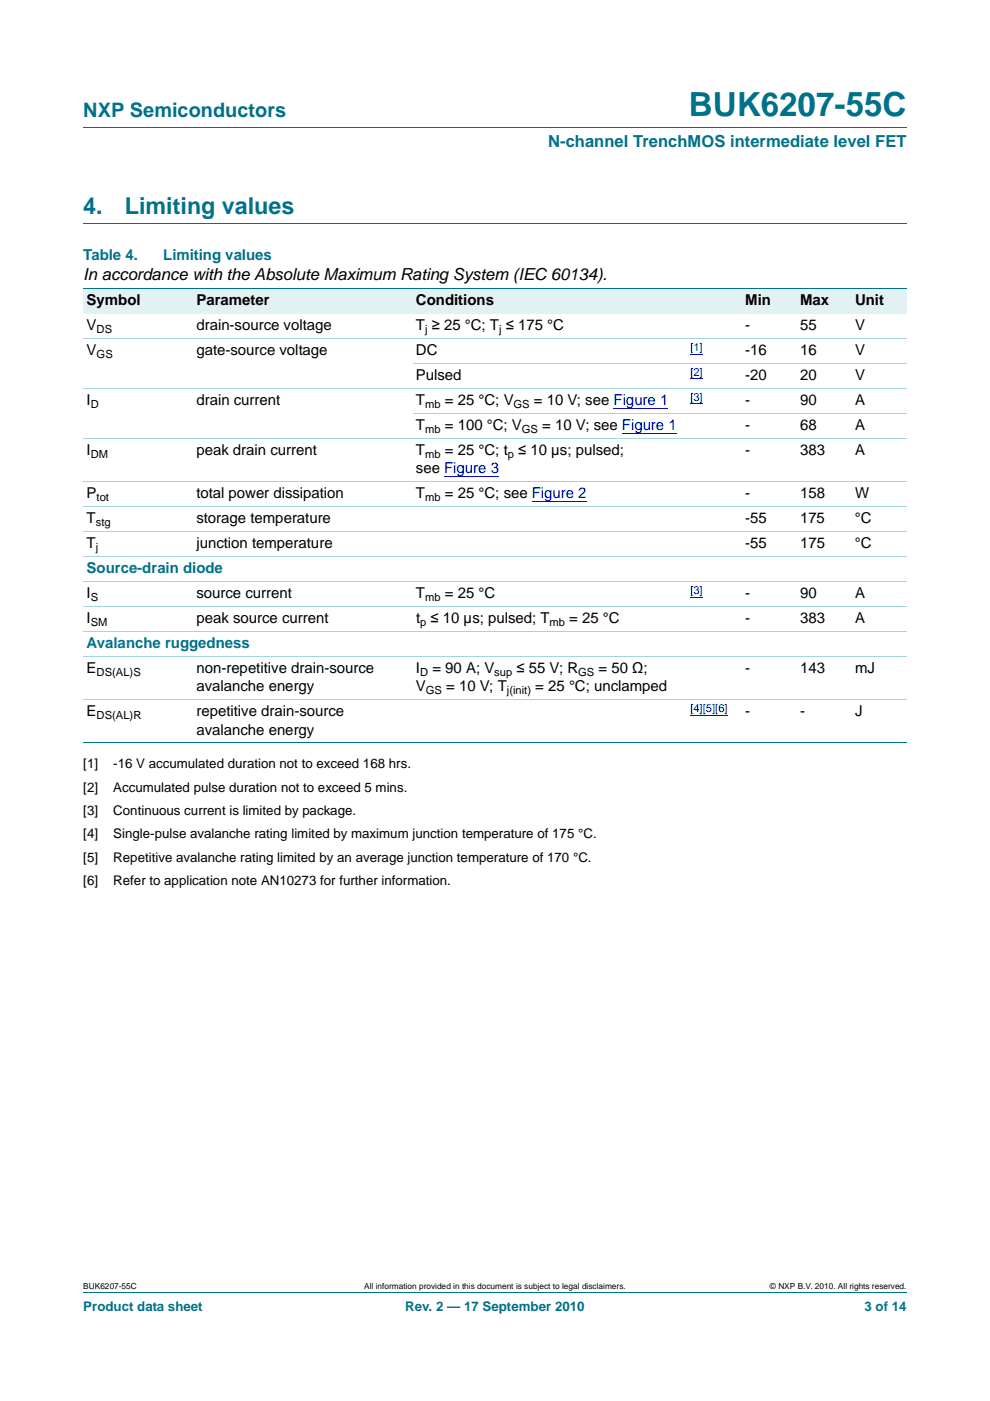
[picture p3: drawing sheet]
<svg xmlns="http://www.w3.org/2000/svg" width="210mm" height="297mm" viewBox="0 0 210 297" stroke-linecap="round" stroke-linejoin="round" font-family="sans-serif">
<defs><g id="words">
<text font-size="7" fill="#00718a" x="146.1" y="24.6">BUK6207-55C</text>
<g font-size="4.9" fill="#00718a">
<text x="17.7" y="45.4">4.</text>
<text x="26.5" y="45.4">Limiting values</text>
</g>
<text font-size="4.2" fill="#00718a" x="17.7" y="24.9">NXP Semiconductors</text>
<text font-size="3.5" fill="#00718a" x="116.3" y="31.1">N-channel TrenchMOS intermediate level FET</text>
<text font-size="3.5" x="17.7" y="59.3">In accordance with the Absolute Maximum Rating System (IEC 60134).</text>
<g font-size="3.2" fill="#00718a">
<text x="17.7" y="55.2">Table 4.</text>
<text x="34.6" y="55.2">Limiting values</text>
<text x="18.4" y="121.5">Source-drain diode</text>
<text x="18.4" y="137.4">Avalanche ruggedness</text>
</g>
<g font-size="3.2">
<text x="18.4" y="64.7">Symbol</text>
<text x="41.7" y="64.7">Parameter</text>
<text x="88.2" y="64.7">Conditions</text>
<text x="158.1" y="64.7">Min</text>
<text x="169.7" y="64.7">Max</text>
<text x="181.4" y="64.7">Unit</text>
<text x="18.4" y="70">V</text>
<text x="41.7" y="70">drain-source voltage</text>
<text x="88.2" y="70">T ≥ 25 °C; T ≤ 175 °C</text>
<text x="158.1" y="70">-</text>
<text x="169.7" y="70">55</text>
<text x="181.4" y="70">V</text>
<text x="18.4" y="75.3">V</text>
<text x="41.7" y="75.3">gate-source voltage</text>
<text x="88.2" y="75.3">DC</text>
<text x="158.1" y="75.3">-16</text>
<text x="169.7" y="75.3">16</text>
<text x="181.4" y="75.3">V</text>
<text x="88.2" y="80.6">Pulsed</text>
<text x="158.1" y="80.6">-20</text>
<text x="169.7" y="80.6">20</text>
<text x="181.4" y="80.6">V</text>
<text x="18.4" y="85.9">I</text>
<text x="41.7" y="85.9">drain current</text>
<text x="88.2" y="85.9">T</text>
<text x="94.4" y="85.9">= 25 °C; V</text>
<text x="113.2" y="85.9">= 10 V; see Figure 1</text>
<text x="158.1" y="85.9">-</text>
<text x="169.7" y="85.9">90</text>
<text x="181.4" y="85.9">A</text>
<text x="88.2" y="91.2">T</text>
<text x="94.4" y="91.2">= 100 °C; V</text>
<text x="115" y="91.2">= 10 V; see Figure 1</text>
<text x="158.1" y="91.2">-</text>
<text x="169.7" y="91.2">68</text>
<text x="181.4" y="91.2">A</text>
<text x="18.4" y="96.5">I</text>
<text x="41.7" y="96.5">peak drain current</text>
<text x="88.2" y="96.5">T</text>
<text x="88.2" y="100.4">see Figure 3</text>
<text x="94.4" y="96.5">= 25 °C; t ≤ 10 µs; pulsed;</text>
<text x="158.1" y="96.5">-</text>
<text x="169.7" y="96.5">383</text>
<text x="181.4" y="96.5">A</text>
<text x="18.4" y="105.6">P</text>
<text x="41.7" y="105.6">total power dissipation</text>
<text x="88.2" y="105.6">T</text>
<text x="94.4" y="105.6">= 25 °C; see Figure 2</text>
<text x="158.1" y="105.6">-</text>
<text x="169.7" y="105.6">158</text>
<text x="181.4" y="105.6">W</text>
<text x="18.4" y="110.9">T</text>
<text x="41.7" y="110.9">storage temperature</text>
<text x="158" y="110.9">-55</text>
<text x="169.7" y="110.9">175</text>
<text x="181.3" y="110.9">°C</text>
<text x="18.4" y="116.2">T</text>
<text x="41.7" y="116.2">junction temperature</text>
<text x="158.1" y="116.2">-55</text>
<text x="169.7" y="116.2">175</text>
<text x="181.3" y="116.2">°C</text>
<text x="18.4" y="126.8">I</text>
<text x="41.7" y="126.8">source current</text>
<text x="88.2" y="126.8">T</text>
<text x="94.4" y="126.8">= 25 °C</text>
<text x="158.1" y="126.8">-</text>
<text x="169.7" y="126.8">90</text>
<text x="181.4" y="126.8">A</text>
<text x="18.4" y="132.1">I</text>
<text x="41.7" y="132.1">peak source current</text>
<text x="88.2" y="132.1">t ≤ 10 µs; pulsed; T</text>
<text x="120.8" y="132.1">= 25 °C</text>
<text x="158.1" y="132.1">-</text>
<text x="169.7" y="132.1">383</text>
<text x="181.4" y="132.1">A</text>
<text x="18.4" y="142.7">E</text>
<text x="41.7" y="142.7">non-repetitive drain-source</text>
<text x="88.2" y="142.7">I</text>
<text x="91.7" y="142.7">= 90 A; V</text>
<text x="109.6" y="142.7">≤ 55 V; R</text>
<text x="127" y="142.7">= 50 Ω;</text>
<text x="158.1" y="142.7">-</text>
<text x="169.7" y="142.7">143</text>
<text x="181.4" y="142.7">mJ</text>
<text x="41.7" y="146.6">avalanche energy</text>
<text x="88.2" y="146.6">V</text>
<text x="94.7" y="146.6">= 10 V; T</text>
<text x="113.5" y="146.6">= 25 °C; unclamped</text>
<text x="18.4" y="151.9">E</text>
<text x="41.7" y="151.9">repetitive drain-source</text>
<text x="41.7" y="155.7">avalanche energy</text>
<text x="158.1" y="151.9">-</text>
<text x="169.7" y="151.9">-</text>
<text x="181.4" y="151.9">J</text>
</g>
<g font-size="2.8">
<text x="17.7" y="162.9">[1]</text>
<text x="17.7" y="167.9">[2]</text>
<text x="24" y="167.9">Accumulated pulse duration not to exceed 5 mins.</text>
<text x="24" y="162.9">-16 V accumulated duration not to exceed 168 hrs.</text>
<text x="17.7" y="172.8">[3]</text>
<text x="24" y="172.8">Continuous current is limited by package.</text>
<text x="17.7" y="177.7">[4]</text>
<text x="24" y="177.7">Single-pulse avalanche rating limited by maximum junction temperature of 175 °C.</text>
<text x="17.7" y="182.7">[5]</text>
<text x="24" y="182.7">Repetitive avalanche rating limited by an average junction temperature of 170 °C.</text>
<text x="17.7" y="187.6">[6]</text>
<text x="24" y="187.6">Refer to application note AN10273 for further information.</text>
</g>
<g font-size="2.8" fill="#00718a">
<text x="17.7" y="277.9">Product data sheet</text>
<text x="86" y="277.9">Rev. 2 — 17 September 2010</text>
<text x="183.4" y="277.9">3 of 14</text>
</g>
<g font-size="2.4">
<text x="20.5" y="70.6">DS</text>
<text x="90.2" y="70.6">j</text>
<text x="105.9" y="70.6">j</text>
<text x="20.5" y="75.9">GS</text>
<text x="19.3" y="86.5">D</text>
<text x="90.2" y="86.5">mb</text>
<text x="108.9" y="86.5">GS</text>
<text x="90.2" y="91.8">mb</text>
<text x="110.7" y="91.8">GS</text>
<text x="19.3" y="97">DM</text>
<text x="90.2" y="97">mb</text>
<text x="107.7" y="97">p</text>
<text x="20.5" y="106.2">tot</text>
<text x="90.2" y="106.2">mb</text>
<text x="20.3" y="111.5">stg</text>
<text x="20.3" y="116.8">j</text>
<text x="19.3" y="127.4">S</text>
<text x="90.2" y="127.4">mb</text>
<text x="19.3" y="132.7">SM</text>
<text x="89.1" y="132.7">p</text>
<text x="116.6" y="132.7">mb</text>
<text x="20.5" y="143.3">DS(AL)S</text>
<text x="89.1" y="143.3">D</text>
<text x="104.8" y="143.3">sup</text>
<text x="122.6" y="143.3">GS</text>
<text x="90.3" y="147.2">GS</text>
<text x="107.5" y="147.2">j(init)</text>
<text x="20.5" y="152.4">DS(AL)R</text>
</g>
<g font-size="2.4" fill="#00f">
<text x="146.4" y="74.4">[1]</text>
<text x="146.4" y="79.7">[2]</text>
<text x="146.4" y="84.9">[3]</text>
<text x="146.4" y="125.9">[3]</text>
<text x="146.4" y="150.9">[4][5][6]</text>
</g>
<g font-size="1.8">
<text x="17.7" y="273.3">BUK6207-55C</text>
<text x="77.3" y="273.3">All information provided in this document is subject to legal disclaimers.</text>
<text x="163.3" y="273.3">© NXP B.V. 2010. All rights reserved.</text>
</g>
</g></defs>
<path d="M17.7 27h174.6M17.7 47.4h174.6M17.7 273.9h174.6" fill="none" stroke="#00718a" stroke-width=".21"/>
<g fill="#e2f1f4">
<path d="M17.7 61.2h23.3v5.3h-23.3z"/>
<path d="M41 61.2h46.5v5.3h-46.5z"/>
<path d="M87.5 61.2h58.2v5.3h-58.2z"/>
<path d="M145.7 61.2h23.3v5.3h-23.3z"/>
<path d="M169 61.2h11.7v5.3h-11.7z"/>
<path d="M180.7 61.2h11.6v5.3h-11.6z"/>
</g>
<path d="M146.4 75.1h2.7M130.1 86.6h11.7M131.9 91.9h11.6M146.4 80.3h2.7M146.4 85.6h2.7M94.2 101.1h11.7M112.8 106.4h11.6M146.4 126.6h2.7M146.4 151.6h8" fill="none" stroke="#00f" stroke-width=".21"/>
<path d="M17.7 61.2h174.6M17.7 157.5h174.6" fill="none" stroke="#00718a" stroke-width=".21"/>
<g fill="none" stroke="#a5d5dc" stroke-width=".21">
<path d="M17.7 71.8h174.6M87.5 77.1h104.8M17.7 82.4h174.6M17.7 92.9h174.6M87.5 87.7h104.8M17.7 102.1h174.6M17.7 107.4h174.6M17.7 112.7h174.6M17.7 118h174.6M17.7 123.3h174.6M17.7 128.6h174.6M17.7 133.9h174.6"/>
<path d="M17.7 139.2h174.6M17.7 148.3h174.6"/>
</g>
<use href="#words"/>
</svg>
